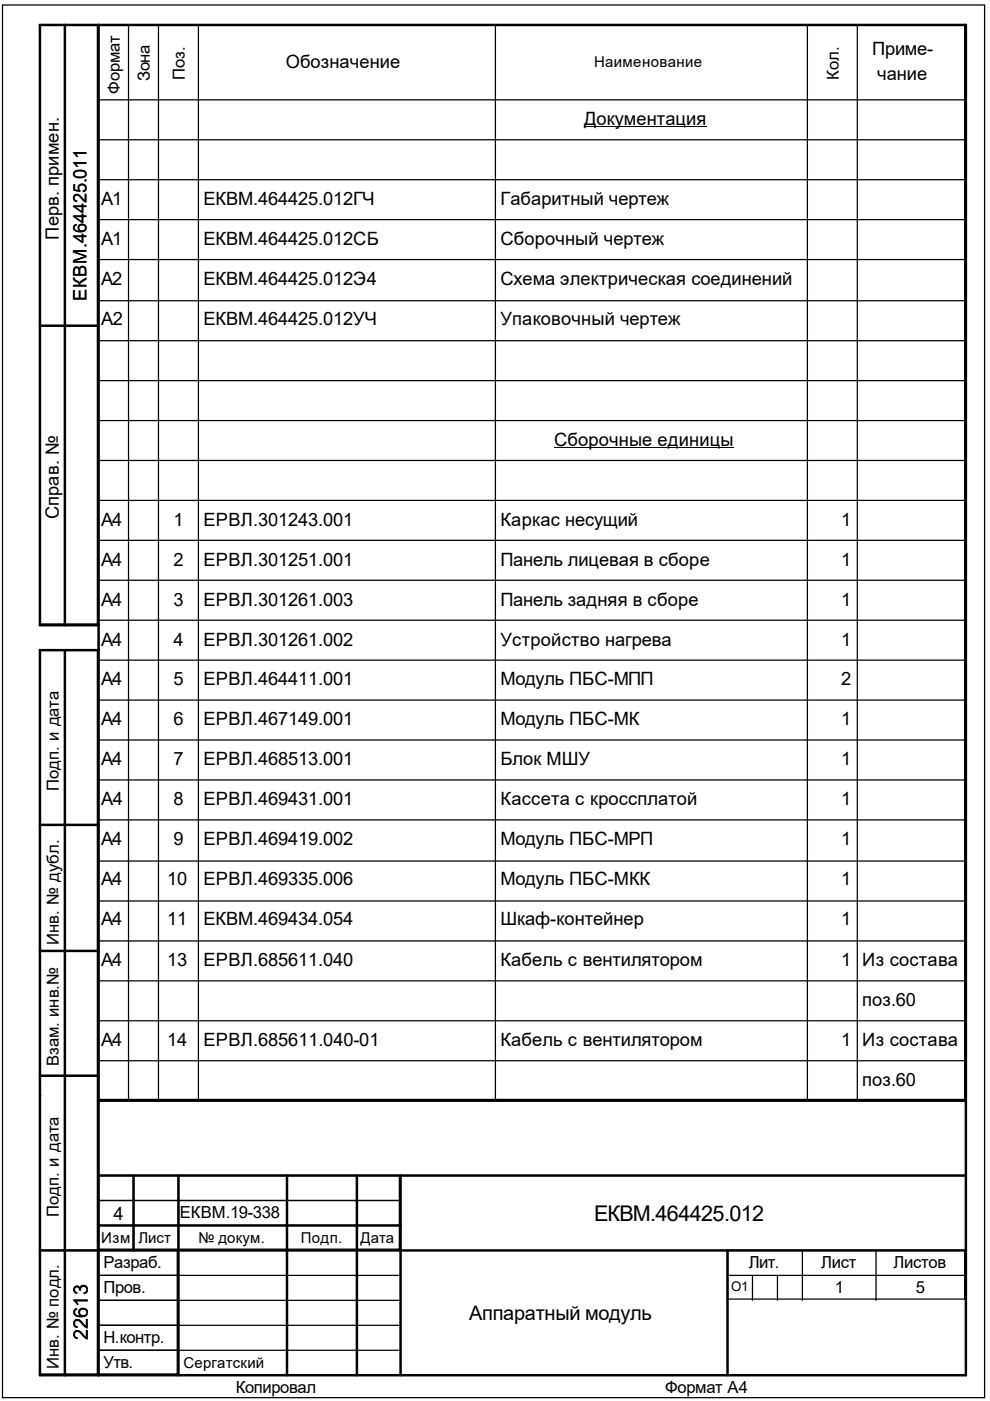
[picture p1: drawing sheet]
<svg xmlns="http://www.w3.org/2000/svg" width="210mm" height="297mm" viewBox="0 0 210 297" stroke-linecap="round" stroke-linejoin="round" font-family="sans-serif">
<defs><g id="words">
<text font-size="4.6" x="125.9" y="258.9">ЕКВМ.464425.012</text>
<g font-size="4.2">
<text x="99.5" y="279.8">Аппаратный модуль</text>
<text x="18.6" y="284.2" transform="rotate(-90 18.6 284.2)">22613</text>
</g>
<g font-size="3.9">
<text x="184.9" y="11.7">Приме-</text>
<text x="60.6" y="14.4">Обозначение</text>
<text x="186" y="17">чание</text>
<text x="123.8" y="26.5">Документация</text>
<text x="21.4" y="43.5">А1</text>
<text x="43.1" y="43.5">ЕКВМ.464425.012ГЧ</text>
<text x="106.1" y="43.5">Габаритный чертеж</text>
<text x="12.5" y="50.8" transform="rotate(-90 12.5 50.8)">Перв. примен.</text>
<text x="21.4" y="51.9">А1</text>
<text x="43.1" y="51.9">ЕКВМ.464425.012СБ</text>
<text x="106.1" y="51.9">Сборочный чертеж</text>
<text x="18.3" y="63.8" transform="rotate(-90 18.3 63.8)">ЕКВМ.464425.011</text>
<text x="21.4" y="60.4">А2</text>
<text x="43.1" y="60.4">ЕКВМ.464425.012Э4</text>
<text x="106.1" y="60.4">Схема электрическая соединений</text>
<text x="21.4" y="68.9">A2</text>
<text x="43.1" y="68.9">ЕКВМ.464425.012УЧ</text>
<text x="106.1" y="68.9">Упаковочный чертеж</text>
<text x="117.5" y="94.5">Сборочные единицы</text>
<text x="12.5" y="110.1" transform="rotate(-90 12.5 110.1)">Справ. №</text>
<text x="21.4" y="111.5">А4</text>
<text x="36.8" y="111.5">1</text>
<text x="43.1" y="111.5">ЕРВЛ.301243.001</text>
<text x="106.1" y="111.5">Каркас несущий</text>
<text x="178.3" y="111.5">1</text>
<text x="21.4" y="119.9">А4</text>
<text x="36.8" y="119.9">2</text>
<text x="43.1" y="119.9">ЕРВЛ.301251.001</text>
<text x="106.1" y="119.9">Панель лицевая в сборе</text>
<text x="178.3" y="119.9">1</text>
<text x="21.4" y="128.4">А4</text>
<text x="36.8" y="128.4">3</text>
<text x="43.1" y="128.4">ЕРВЛ.301261.003</text>
<text x="106.1" y="128.4">Панель задняя в сборе</text>
<text x="178.3" y="128.4">1</text>
<text x="21.4" y="136.9">А4</text>
<text x="36.8" y="136.9">4</text>
<text x="43.1" y="136.9">ЕРВЛ.301261.002</text>
<text x="106.1" y="136.9">Устройство нагрева</text>
<text x="178.3" y="136.9">1</text>
<text x="21.4" y="145.3">А4</text>
<text x="36.8" y="145.3">5</text>
<text x="43.1" y="145.3">ЕРВЛ.464411.001</text>
<text x="106.1" y="145.3">Модуль ПБС-МПП</text>
<text x="178.3" y="145.3">2</text>
<text x="21.4" y="153.8">А4</text>
<text x="36.8" y="153.8">6</text>
<text x="43.1" y="153.8">ЕРВЛ.467149.001</text>
<text x="106.1" y="153.8">Модуль ПБС-МК</text>
<text x="178.3" y="153.8">1</text>
<text x="21.4" y="162.3">А4</text>
<text x="36.8" y="162.3">7</text>
<text x="43.1" y="162.3">ЕРВЛ.468513.001</text>
<text x="106.1" y="162.3">Блок МШУ</text>
<text x="178.3" y="162.3">1</text>
<text x="21.4" y="170.7">A4</text>
<text x="36.8" y="170.7">8</text>
<text x="43.1" y="170.7">ЕРВЛ.469431.001</text>
<text x="106.1" y="170.7">Кассета с кроссплатой</text>
<text x="178.3" y="170.7">1</text>
<text x="21.4" y="179.2">А4</text>
<text x="36.8" y="179.2">9</text>
<text x="43.1" y="179.2">ЕРВЛ.469419.002</text>
<text x="106.1" y="179.2">Модуль ПБС-МРП</text>
<text x="178.3" y="179.2">1</text>
<text x="21.4" y="187.7">А4</text>
<text x="35.5" y="187.7">10</text>
<text x="43.1" y="187.7">ЕРВЛ.469335.006</text>
<text x="106.1" y="187.7">Модуль ПБС-МКК</text>
<text x="178.3" y="187.7">1</text>
<text x="21.4" y="196.1">А4</text>
<text x="35.5" y="196.1">11</text>
<text x="43.1" y="196.1">ЕКВМ.469434.054</text>
<text x="106.1" y="196.1">Шкаф-контейнер</text>
<text x="178.3" y="196.1">1</text>
<text x="21.4" y="204.9">А4</text>
<text x="35.5" y="204.9">13</text>
<text x="43.1" y="204.9">ЕРВЛ.685611.040</text>
<text x="106.1" y="204.9">Кабель с вентилятором</text>
<text x="178.3" y="204.9">1</text>
<text x="182.8" y="204.9">Из состава</text>
<text x="182.8" y="213.3">поз.60</text>
<text x="21.4" y="221.8">А4</text>
<text x="35.5" y="221.8">14</text>
<text x="43.1" y="221.8">ЕРВЛ.685611.040-01</text>
<text x="106.1" y="221.8">Кабель с вентилятором</text>
<text x="178.3" y="221.8">1</text>
<text x="182.8" y="221.8">Из состава</text>
<text x="182.8" y="230.3">поз.60</text>
<text x="24.1" y="258.6">4</text>
</g>
<g font-size="3.5">
<text x="31.8" y="17.2" transform="rotate(-90 31.8 17.2)">Зона</text>
<text x="39.2" y="16.9" transform="rotate(-90 39.2 16.9)">Поз.</text>
<text x="177.8" y="16.9" transform="rotate(-90 177.8 16.9)">Кол.</text>
<text x="25.4" y="19.8" transform="rotate(-90 25.4 19.8)">Формат</text>
<text x="12.5" y="167.7" transform="rotate(-90 12.5 167.7)">Подп. и дата</text>
<text x="12.5" y="200.3" transform="rotate(-90 12.5 200.3)">Инв. № дубл.</text>
<text x="12.5" y="226" transform="rotate(-90 12.5 226)">Взам. инв.№</text>
<text x="12.5" y="258" transform="rotate(-90 12.5 258)">Подп. и дата</text>
<text x="38.1" y="258.3">ЕКВМ.19-338</text>
<text x="22" y="268.8">Разраб.</text>
<text x="158.7" y="268.8">Лит.</text>
<text x="174.1" y="268.8">Лист</text>
<text x="189.4" y="268.8">Листов</text>
<text x="22" y="274.1">Пров.</text>
<text x="177" y="274.1">1</text>
<text x="194.2" y="274.1">5</text>
<text x="22" y="284.7">Н.контр.</text>
<text x="12.5" y="290.2" transform="rotate(-90 12.5 290.2)">Инв. № подл.</text>
<text x="22" y="290">Утв.</text>
<text x="50" y="295.3">Копировал</text>
<text x="141" y="295.3">Формат А4</text>
</g>
<g font-size="3.2">
<text x="125.9" y="14.3">Наименование</text>
<text x="21.4" y="263.5">Изм</text>
<text x="29.4" y="263.5">Лист</text>
<text x="42.1" y="263.5">№ докум.</text>
<text x="63.8" y="263.5">Подп.</text>
<text x="76.5" y="263.5">Дата</text>
<text x="38.9" y="289.9">Сергатский</text>
</g>
<text font-size="2.8" x="155" y="273.8">О1</text>
</g></defs>
<g fill="none" stroke="#000" stroke-width=".26">
<path d="M.5 1.1h208.3v295.2h-208.3zM8.5 5.3h12.1v127h-12.1zM13.8 5.3v127.3M20.9 5.3h183.6v227.8h-183.6zM27.3 5.3v228.1M33.6 5.3v228.1M42.1 5.3v228.1M105 5.3v228.1M171.2 5.3v228.1M181.8 5.3v228.1M20.9 21.2h183.9M20.9 29.6h183.9"/>
<path d="M20.9 38.1h183.9M20.9 46.6h183.9M20.9 55h183.9M8.5 69.1h12.4M20.9 63.8h183.9M20.9 72.2h183.9M20.9 80.7h183.9M20.9 89.2h183.9M20.9 97.6h183.9M20.9 106.1h183.9M20.9 114.6h183.9M8.5 137.8h12.1v153.5h-12.1z"/>
<path d="M13.8 137.8v153.8M20.9 123h183.9M20.9 131.5h183.9M20.9 140h183.9M20.9 148.4h183.9M20.9 156.9h183.9M8.5 174.9h12.4M20.9 165.4h183.9M20.9 173.8h183.9M20.9 182.6h183.9M20.9 191h183.9M20.9 199.5h183.9"/>
<path d="M8.5 201.6h12.4M20.9 208h183.9M20.9 216.4h183.9M8.5 232.3h.1M8.5 228.1h12.4M20.9 224.9h183.9M20.9 249.2h63.8v15.6h-63.8zM20.9 254.5h64M20.9 259.8h64M28.3 249.2v15.9M37.8 249.2v15.9M60.9 249.2v15.9"/>
<path d="M75.7 249.2v15.9M8.5 265.1h12.4M20.9 265.1h16.7v26.2h-16.7zM20.9 275.7h64M20.9 270.4h64M154.3 265.1h50.2v10.3h-50.2zM154.3 270.4h50.5M159.5 270.4v5.3M164.8 270.4v5.3M170.1 265.1v10.6M185.7 265.1v10.6M20.9 286.3h64"/>
<path d="M20.9 281h64"/>
</g>
<g fill="none" stroke="#000" stroke-width=".53">
<path d="M13.8 5.3v127.3M20.9 5.3v286.3M8.5 69.1h12.4M13.8 137.8v153.8M20.9 132.6h-12.4v-127.3h196.3v286.3h-196.3v-153.8h12.4M8.5 174.9h12.4M8.5 201.6h12.4M8.5 228.1h12.4M20.9 233.4h183.9M20.9 249.2h183.9M20.9 259.8h64M28.3 249.2v15.9"/>
<path d="M37.8 249.2v42.4M60.9 249.2v42.4M75.7 249.2v42.4M84.9 249.2v42.4M8.5 265.1h196.3M154.3 265.1v26.5"/>
</g>
<path d="M123.8 26.8h26M117.5 94.8h38.1" fill="none" stroke="#000" stroke-width=".21"/>
<use href="#words"/>
</svg>
